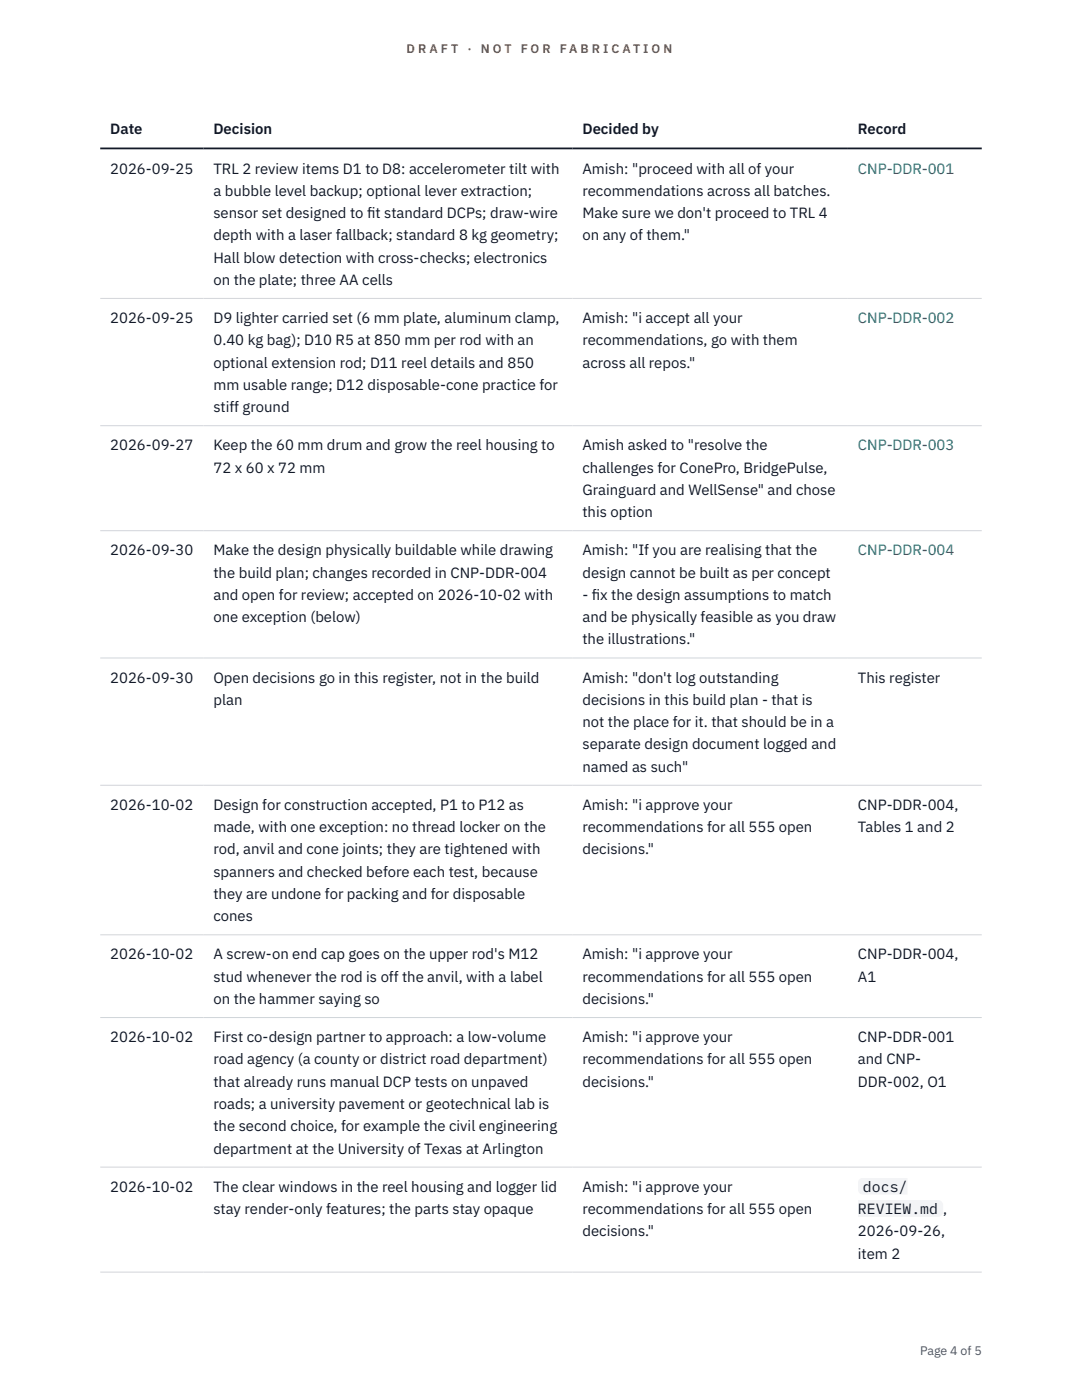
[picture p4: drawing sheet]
<svg xmlns="http://www.w3.org/2000/svg" width="216mm" height="279mm" viewBox="0 0 216 279" stroke-linecap="round" stroke-linejoin="round" font-family="sans-serif">
<defs><g id="words">
<g font-size="3" fill="#111827">
<text x="22" y="26.8">Date</text>
<text x="42.6" y="26.8">Decision</text>
<text x="116.2" y="26.8">Decided by</text>
<text x="171.2" y="26.8">Record</text>
<text x="22" y="34.6">2026-09-25</text>
<text x="42.6" y="34.6">TRL 2 review items D1 to D8: accelerometer tilt with</text>
<text x="116.2" y="34.6">Amish: &quot;proceed with all of your</text>
<text x="42.6" y="39.1">a bubble level backup; optional lever extraction;</text>
<text x="116.2" y="39.1">recommendations across all batches.</text>
<text x="42.6" y="43.5">sensor set designed to f</text>
<text x="42.6" y="48">depth with a laser fallback; standard 8 kg geometry;</text>
<text x="73.2" y="43.5">it standard DCPs; draw-wire</text>
<text x="116.2" y="43.5">Make sure we don't proceed to TRL 4</text>
<text x="116.2" y="48">on any of them.&quot;</text>
<text x="42.6" y="52.4">Hall blow detection with cross-checks; electronics</text>
<text x="42.6" y="56.9">on the plate; three AA cells</text>
<text x="22" y="64.5">2026-09-25</text>
<text x="42.6" y="64.5">D9 lighter carried set (6 mm plate, aluminum clamp,</text>
<text x="116.2" y="64.5">Amish: &quot;i accept all your</text>
<text x="42.6" y="68.9">0.40 kg bag); D10 R5 at 850 mm per rod with an</text>
<text x="116.2" y="68.9">recommendations, go with them</text>
<text x="42.6" y="73.4">optional extension rod; D11 reel details and 850</text>
<text x="42.6" y="77.8">mm usable range; D12 disposable-cone practice for</text>
<text x="116.2" y="73.4">across all repos.&quot;</text>
<text x="42.6" y="82.3">stiff ground</text>
<text x="22" y="89.9">2026-09-27</text>
<text x="42.6" y="89.9">Keep the 60 mm drum and grow the reel housing to</text>
<text x="116.2" y="89.9">Amish asked to &quot;resolve the</text>
<text x="42.6" y="94.3">72 x 60 x 72 mm</text>
<text x="116.2" y="94.3">challenges for ConePro, BridgePulse,</text>
<text x="116.2" y="98.8">Grainguard and WellSense&quot; and chose</text>
<text x="116.2" y="103.2">this option</text>
<text x="22" y="110.8">2026-09-30</text>
<text x="42.6" y="110.8">Make the design physically buildable while drawing</text>
<text x="116.2" y="110.8">Amish: &quot;If you are realising that the</text>
<text x="42.6" y="115.3">the build plan; changes recorded in CNP-DDR-004</text>
<text x="42.6" y="119.7">and open for review; accepted on 2026-10-02 with</text>
<text x="116.2" y="115.3">design cannot be built as per concept</text>
<text x="116.2" y="119.7">- f</text>
<text x="118.1" y="119.7">ix the design assumptions to match</text>
<text x="42.6" y="124.2">one exception (below)</text>
<text x="116.2" y="124.2">and be physically feasible as you draw</text>
<text x="116.2" y="128.6">the illustrations.&quot;</text>
<text x="22" y="136.2">2026-09-30</text>
<text x="42.6" y="136.2">Open decisions go in this register, not in the build</text>
<text x="116.2" y="136.2">Amish: &quot;don't log outstanding</text>
<text x="171.2" y="136.2">This register</text>
<text x="42.6" y="140.7">plan</text>
<text x="116.2" y="140.7">decisions in this build plan - that is</text>
<text x="116.2" y="145.1">not the place for it. that should be in a</text>
<text x="116.2" y="149.6">separate design document logged and</text>
<text x="116.2" y="154">named as such&quot;</text>
<text x="22" y="161.6">2026-10-02</text>
<text x="42.6" y="161.6">Design for construction accepted, P1 to P12 as</text>
<text x="116.2" y="161.6">Amish: &quot;i approve your</text>
<text x="171.2" y="161.6">CNP-DDR-004,</text>
<text x="42.6" y="166.1">made, with one exception: no thread locker on the</text>
<text x="116.2" y="166.1">recommendations for all 555 open</text>
<text x="171.2" y="166.1">Tables 1 and 2</text>
<text x="42.6" y="170.5">rod, anvil and cone joints; they are tightened with</text>
<text x="116.2" y="170.5">decisions.&quot;</text>
<text x="42.6" y="175">spanners and checked before each test, because</text>
<text x="42.6" y="179.4">they are undone for packing and for disposable</text>
<text x="42.6" y="183.9">cones</text>
<text x="22" y="191.5">2026-10-02</text>
<text x="42.6" y="191.5">A screw-on end cap goes on the upper rod's M12</text>
<text x="116.2" y="191.5">Amish: &quot;i approve your</text>
<text x="171.2" y="191.5">CNP-DDR-004,</text>
<text x="42.6" y="195.9">stud whenever the rod is off the anvil, with a label</text>
<text x="116.2" y="195.9">recommendations for all 555 open</text>
<text x="171.2" y="195.9">A1</text>
<text x="42.6" y="200.4">on the hammer saying so</text>
<text x="116.2" y="200.4">decisions.&quot;</text>
<text x="22" y="208">2026-10-02</text>
<text x="42.6" y="208">First co-design partner to approach: a low-volume</text>
<text x="116.2" y="208">Amish: &quot;i approve your</text>
<text x="171.2" y="208">CNP-DDR-001</text>
<text x="42.6" y="212.4">road agency (a county or district road department)</text>
<text x="116.2" y="212.4">recommendations for all 555 open</text>
<text x="171.2" y="212.4">and CNP-</text>
<text x="42.6" y="216.9">that already runs manual DCP tests on unpaved</text>
<text x="42.6" y="221.3">roads; a university pavement or geotechnical lab is</text>
<text x="116.2" y="216.9">decisions.&quot;</text>
<text x="171.2" y="216.9">DDR-002, O1</text>
<text x="42.6" y="225.8">the second choice, for example the civil engineering</text>
<text x="42.6" y="230.2">department at the University of Texas at Arlington</text>
<text x="22" y="237.8">2026-10-02</text>
<text x="42.6" y="237.8">The clear windows in the reel housing and logger lid</text>
<text x="116.2" y="237.8">Amish: &quot;i approve your</text>
<text x="172.2" y="237.8">docs/</text>
<text x="42.6" y="242.3">stay render-only features; the parts stay opaque</text>
<text x="116.2" y="242.3">recommendations for all 555 open</text>
<text x="171.2" y="242.3">REVIEW.md ,</text>
<text x="116.2" y="246.7">decisions.&quot;</text>
<text x="171.2" y="246.7">2026-09-26,</text>
<text x="171.2" y="251.2">item 2</text>
</g>
<g font-size="3" fill="#0f766e">
<text x="171.2" y="34.6">CNP-DDR-001</text>
<text x="171.2" y="64.5">CNP-DDR-002</text>
<text x="171.2" y="89.9">CNP-DDR-003</text>
<text x="171.2" y="110.8">CNP-DDR-004</text>
</g>
<g font-size="2.5" fill="#b45309">
<text x="81.1" y="10.5">D R A F T</text>
<text x="93.3" y="10.5">·</text>
<text x="95.9" y="10.5">N O T</text>
<text x="103.9" y="10.5">F O R</text>
<text x="111.7" y="10.5">F A B R I C A T I O N</text>
</g>
<text font-size="2.5" fill="#4b5563" x="183.6" y="270.3">Page 4 of 5</text>
</g></defs>
<path d="M20 59.6h175.9M20 85h175.9M20 105.9h175.9M20 131.3h175.9M20 156.7h175.9M20 186.6h175.9M20 203.1h175.9M20 232.9h175.9M20 253.9h175.9" fill="none" stroke="#d1d5db" stroke-width=".2"/>
<path d="M20 29.6h175.9" fill="none" stroke="#111827" stroke-width=".35"/>
<g fill="#f3f4f6">
<path d="M171.2 235h9.9v3.4h-9.9z"/>
<path d="M171.2 239.5h17v3.4h-17z"/>
</g>
<use href="#words"/>
</svg>
